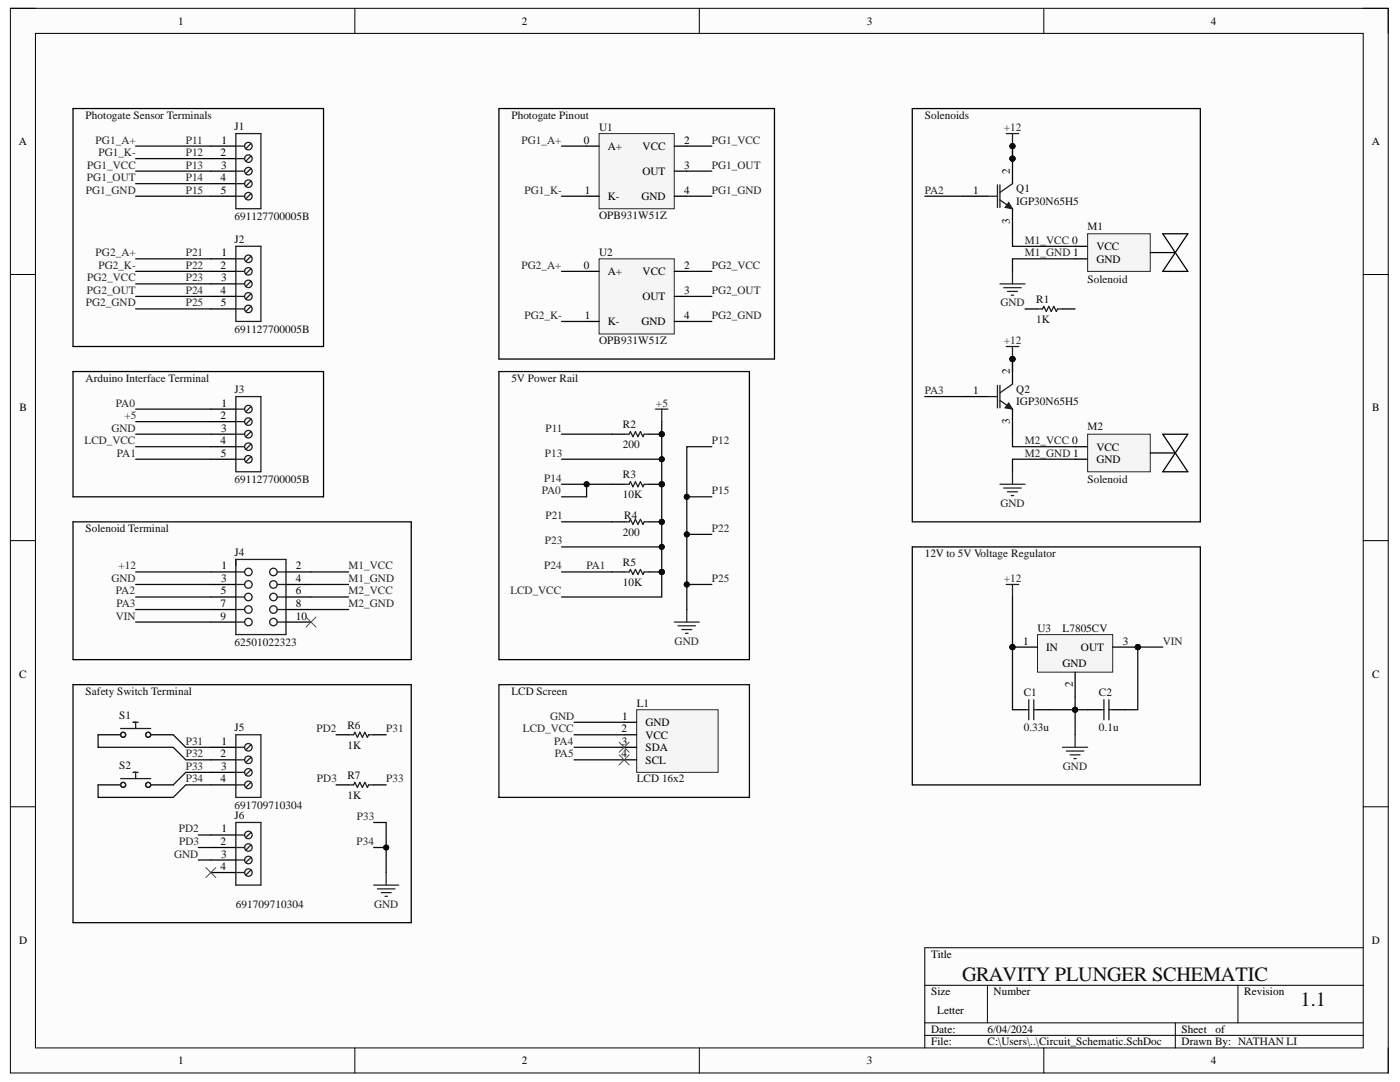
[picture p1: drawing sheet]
<svg xmlns="http://www.w3.org/2000/svg" width="279mm" height="216mm" viewBox="0 0 279 216" stroke-linecap="round" stroke-linejoin="round" font-family="sans-serif">
<defs><g id="words">
<g font-size="4.1" fill="#0e0e0e">
<text x="192" y="195.7">GRAVITY PLUNGER SCHEMATIC</text>
<text x="259.5" y="200.7">1.1</text>
</g>
<g font-size="2.2">
<text x="35.6" y="4.9">1</text>
<text x="104.1" y="4.9">2</text>
<text x="173" y="4.9">3</text>
<text x="241.6" y="4.9">4</text>
<text x="3.8" y="29">A</text>
<text x="44.2" y="28.7">1</text>
<text x="116.5" y="28.7">0</text>
<text x="121.3" y="29.9">A+</text>
<text x="128.3" y="29.9">VCC</text>
<text x="136.5" y="28.7">2</text>
<text x="273.8" y="29">A</text>
<text x="44" y="31.2">2</text>
<text x="44.1" y="33.7">3</text>
<text x="128.2" y="34.9">OUT</text>
<text x="136.5" y="33.7">3</text>
<text x="201.6" y="34.7" transform="rotate(-90 201.6 34.7)">2</text>
<text x="44" y="36.1">4</text>
<text x="44.1" y="38.6">5</text>
<text x="116.7" y="38.6">1</text>
<text x="121.3" y="39.9">K-</text>
<text x="128" y="39.9">GND</text>
<text x="136.5" y="38.6">4</text>
<text x="194.2" y="38.6">1</text>
<text x="201.6" y="44.6" transform="rotate(-90 201.6 44.6)">3</text>
<text x="44" y="53.7">2</text>
<text x="44.2" y="51.2">1</text>
<text x="116.5" y="53.7">0</text>
<text x="136.5" y="53.7">2</text>
<text x="218.8" y="49.9">VCC</text>
<text x="218.8" y="52.4">GND</text>
<text x="44" y="58.6">4</text>
<text x="44.1" y="56.2">3</text>
<text x="121.3" y="54.9">A+</text>
<text x="128.2" y="59.9">OUT</text>
<text x="128.3" y="54.9">VCC</text>
<text x="136.5" y="58.6">3</text>
<text x="44.1" y="61.1">5</text>
<text x="116.7" y="63.6">1</text>
<text x="121.3" y="64.9">K-</text>
<text x="128" y="64.9">GND</text>
<text x="136.5" y="63.6">4</text>
<text x="201.6" y="74.6" transform="rotate(-90 201.6 74.6)">2</text>
<text x="3.9" y="82.1">B</text>
<text x="44" y="83.6">2</text>
<text x="44.2" y="81.1">1</text>
<text x="194.2" y="78.6">1</text>
<text x="273.8" y="82.1">B</text>
<text x="44" y="88.6">4</text>
<text x="44.1" y="86.1">3</text>
<text x="201.6" y="84.6" transform="rotate(-90 201.6 84.6)">3</text>
<text x="218.8" y="89.9">VCC</text>
<text x="44.1" y="91.1">5</text>
<text x="218.8" y="92.4">GND</text>
<text x="44.2" y="113.6">1</text>
<text x="59.1" y="113.6">2</text>
<text x="44.1" y="118.6">5</text>
<text x="44.1" y="116.1">3</text>
<text x="59.1" y="116.1">4</text>
<text x="59.1" y="118.6">6</text>
<text x="44" y="121.1">7</text>
<text x="44" y="123.6">9</text>
<text x="59.1" y="121.1">8</text>
<text x="59.1" y="123.6">10</text>
<text x="204.2" y="128.6">1</text>
<text x="208.8" y="129.9">IN</text>
<text x="215.7" y="129.9">OUT</text>
<text x="224.1" y="128.6">3</text>
<text x="3.8" y="135.2">C</text>
<text x="212" y="133.1">GND</text>
<text x="214.1" y="137.1" transform="rotate(-90 214.1 137.1)">2</text>
<text x="273.8" y="135.2">C</text>
<text x="124.2" y="143.6">1</text>
<text x="44.2" y="148.6">1</text>
<text x="124" y="146.1">2</text>
<text x="124.1" y="148.6">3</text>
<text x="128.8" y="144.9">GND</text>
<text x="128.8" y="147.4">VCC</text>
<text x="128.8" y="149.9">SDA</text>
<text x="44" y="151.1">2</text>
<text x="44.1" y="153.6">3</text>
<text x="124" y="151.1">4</text>
<text x="128.8" y="152.4">SCL</text>
<text x="44" y="156.1">4</text>
<text x="44.2" y="166.1">1</text>
<text x="44" y="168.6">2</text>
<text x="44" y="173.6">4</text>
<text x="44.1" y="171.1">3</text>
<text x="3.8" y="188.3">D</text>
<text x="185.8" y="191.1">Title</text>
<text x="273.8" y="188.3">D</text>
<text x="185.8" y="198.6">Size</text>
<text x="187" y="202.3">Letter</text>
<text x="198.3" y="198.6">Number</text>
<text x="248.3" y="198.6">Revision</text>
<text x="185.8" y="206.1">Date:</text>
<text x="185.8" y="208.6">File:</text>
<text x="197.1" y="206.1">6/04/2024</text>
<text x="197.1" y="208.6">C:\Users\..\Circuit_Schematic.SchDoc</text>
<text x="235.8" y="206.1">Sheet</text>
<text x="235.8" y="208.6">Drawn By: NATHAN LI</text>
<text x="242.6" y="206.1">of</text>
<text x="35.6" y="212.4">1</text>
<text x="104.1" y="212.4">2</text>
<text x="173" y="212.4">3</text>
<text x="241.6" y="212.4">4</text>
</g>
<g font-size="2.2" fill="#0e0e0e">
<text x="17.1" y="23.7">Photogate Sensor Terminals</text>
<text x="102.1" y="23.7">Photogate Pinout</text>
<text x="184.6" y="23.7">Solenoids</text>
<text x="46.8" y="25.9">J1</text>
<text x="119.6" y="26.2">U1</text>
<text x="202.8" y="38.4">Q1</text>
<text x="202.8" y="40.9">IGP30N65H5</text>
<text x="46.8" y="43.9">691127700005B</text>
<text x="119.6" y="43.7">OPB931W51Z</text>
<text x="217" y="45.9">M1</text>
<text x="46.8" y="48.4">J2</text>
<text x="119.6" y="51.2">U2</text>
<text x="217" y="56.4">Solenoid</text>
<text x="206.8" y="64.4">1K</text>
<text x="206.8" y="60.4">R1</text>
<text x="46.8" y="66.4">691127700005B</text>
<text x="119.6" y="68.7">OPB931W51Z</text>
<text x="17.1" y="76.2">Arduino Interface Terminal</text>
<text x="102.1" y="76.2">5V Power Rail</text>
<text x="46.8" y="78.4">J3</text>
<text x="202.8" y="78.4">Q2</text>
<text x="202.8" y="80.9">IGP30N65H5</text>
<text x="124.3" y="89.4">200</text>
<text x="124.3" y="85.4">R2</text>
<text x="217" y="85.9">M2</text>
<text x="124.3" y="95.4">R3</text>
<text x="46.8" y="96.4">691127700005B</text>
<text x="124.3" y="99.4">10K</text>
<text x="217" y="96.4">Solenoid</text>
<text x="17.1" y="106.1">Solenoid Terminal</text>
<text x="124.3" y="106.9">200</text>
<text x="124.6" y="103.6">R4</text>
<text x="46.8" y="110.9">J4</text>
<text x="124.3" y="112.9">R5</text>
<text x="184.6" y="111.1">12V to 5V Voltage Regulator</text>
<text x="124.3" y="116.9">10K</text>
<text x="46.8" y="128.9">62501022323</text>
<text x="207.1" y="126.1">U3</text>
<text x="212" y="126.1">L7805CV</text>
<text x="17.1" y="138.6">Safety Switch Terminal</text>
<text x="23.8" y="143.4">S1</text>
<text x="102.1" y="138.6">LCD Screen</text>
<text x="127.1" y="141.1">L1</text>
<text x="204.3" y="138.9">C1</text>
<text x="219.3" y="138.9">C2</text>
<text x="46.8" y="145.9">J5</text>
<text x="69.3" y="149.4">1K</text>
<text x="69.3" y="145.4">R6</text>
<text x="204.3" y="145.9">0.33u</text>
<text x="219.3" y="145.9">0.1u</text>
<text x="23.8" y="153.4">S2</text>
<text x="69.3" y="155.4">R7</text>
<text x="46.8" y="161.4">691709710304</text>
<text x="69.3" y="159.4">1K</text>
<text x="127.1" y="156.1">LCD 16x2</text>
<text x="46.8" y="163.4">J6</text>
<text x="47.1" y="181.1">691709710304</text>
</g>
<g font-size="2.2" fill="#262626">
<text x="19.1" y="28.7">PG1_A+</text>
<text x="37.1" y="28.7">P11</text>
<text x="104.1" y="28.7">PG1_A+</text>
<text x="142" y="28.7">PG1_VCC</text>
<text x="200.3" y="26.2">+12</text>
<text x="17.4" y="33.7">PG1_VCC</text>
<text x="19.6" y="31.2">PG1_K-</text>
<text x="37.1" y="31.2">P12</text>
<text x="37.1" y="33.7">P13</text>
<text x="142" y="33.7">PG1_OUT</text>
<text x="17.1" y="38.6">PG1_GND</text>
<text x="17.3" y="36.1">PG1_OUT</text>
<text x="37.1" y="36.1">P14</text>
<text x="37.1" y="38.6">P15</text>
<text x="104.6" y="38.6">PG1_K-</text>
<text x="142" y="38.6">PG1_GND</text>
<text x="184.6" y="38.6">PA2</text>
<text x="19.1" y="51.2">PG2_A+</text>
<text x="19.6" y="53.7">PG2_K-</text>
<text x="37.1" y="51.2">P21</text>
<text x="37.1" y="53.7">P22</text>
<text x="104.1" y="53.7">PG2_A+</text>
<text x="142" y="53.7">PG2_VCC</text>
<text x="204.6" y="48.7">M1_VCC 0</text>
<text x="204.6" y="51.2">M1_GND 1</text>
<text x="17.3" y="58.6">PG2_OUT</text>
<text x="17.4" y="56.2">PG2_VCC</text>
<text x="37.1" y="56.2">P23</text>
<text x="37.1" y="58.6">P24</text>
<text x="142" y="58.6">PG2_OUT</text>
<text x="17.1" y="61.1">PG2_GND</text>
<text x="37.1" y="61.1">P25</text>
<text x="104.6" y="63.6">PG2_K-</text>
<text x="142" y="63.6">PG2_GND</text>
<text x="199.7" y="61.1">GND</text>
<text x="200.3" y="68.7">+12</text>
<text x="23.1" y="81.1">PA0</text>
<text x="24.8" y="83.6">+5</text>
<text x="130.9" y="81.1">+5</text>
<text x="184.6" y="78.6">PA3</text>
<text x="16.9" y="88.6">LCD_VCC</text>
<text x="22.2" y="86.1">GND</text>
<text x="108.8" y="86.1">P11</text>
<text x="142" y="88.6">P12</text>
<text x="204.6" y="88.6">M2_VCC 0</text>
<text x="23.3" y="91.1">PA1</text>
<text x="108.8" y="91.1">P13</text>
<text x="204.6" y="91.1">M2_GND 1</text>
<text x="108.1" y="98.7">PA0</text>
<text x="108.6" y="96.2">P14</text>
<text x="142" y="98.7">P15</text>
<text x="199.7" y="101.1">GND</text>
<text x="108.8" y="103.6">P21</text>
<text x="142" y="106.1">P22</text>
<text x="23.6" y="113.6">+12</text>
<text x="69.6" y="113.6">M1_VCC</text>
<text x="108.6" y="113.6">P24</text>
<text x="108.8" y="108.6">P23</text>
<text x="117" y="113.6">PA1</text>
<text x="22.2" y="116.1">GND</text>
<text x="23.1" y="118.6">PA2</text>
<text x="69.6" y="116.1">M1_GND</text>
<text x="69.6" y="118.6">M2_VCC</text>
<text x="101.9" y="118.6">LCD_VCC</text>
<text x="142" y="116.1">P25</text>
<text x="200.3" y="116.1">+12</text>
<text x="23.1" y="123.6">VIN</text>
<text x="23.3" y="121.1">PA3</text>
<text x="69.6" y="121.1">M2_GND</text>
<text x="134.6" y="128.6">GND</text>
<text x="232.1" y="128.6">VIN</text>
<text x="109.8" y="143.6">GND</text>
<text x="37.1" y="148.6">P31</text>
<text x="63.2" y="146.1">PD2</text>
<text x="77.1" y="146.1">P31</text>
<text x="104.4" y="146.1">LCD_VCC</text>
<text x="110.6" y="148.6">PA4</text>
<text x="37.1" y="151.1">P32</text>
<text x="37.1" y="153.6">P33</text>
<text x="110.7" y="151.1">PA5</text>
<text x="212.1" y="153.6">GND</text>
<text x="37.1" y="156.1">P34</text>
<text x="63.2" y="156.1">PD3</text>
<text x="77.1" y="156.1">P33</text>
<text x="35.7" y="166.1">PD2</text>
<text x="71.2" y="163.6">P33</text>
<text x="34.8" y="171.1">GND</text>
<text x="35.7" y="168.6">PD3</text>
<text x="71.1" y="168.6">P34</text>
<text x="74.7" y="181.1">GND</text>
</g>
</g></defs>
<path d="M2.1 1.7h275v212.4h-275z" fill-rule="evenodd" fill="#fcfcfc"/>
<path d="M2.1 1.7h275v212.4h-275z" fill="none" stroke="#000" stroke-width=".2"/>
<path d="M7.1 6.7h265v202.4h-265z" fill-rule="evenodd" fill="#fcfcfc"/>
<g fill="none" stroke="#000" stroke-width=".2">
<path d="M2.1 1.7h5M7.1 6.7h265v202.4h-265zM70.8 1.7v5M139.6 1.7v5M208.3 1.7v5M272.1 1.7h5v5M2.1 54.8h5M272.1 54.8h5M2.1 107.9h5M272.1 107.9h5M2.1 161h5M272.1 161h5"/>
<path d="M184.6 196.6h87.5M197.1 196.6v7.5M247.1 196.6v7.5M272.1 189.1h-87.5v20M70.8 209.1v5M139.6 209.1v5M184.6 204.1h87.5M184.6 206.6h87.5M208.3 209.1v5M234.6 204.1v5M277.1 209.1v5"/>
</g>
<path d="M119.6 51.6h15v15h-15z" fill-rule="evenodd" fill="#f5f5f5"/>
<path d="M119.6 51.6h15v15h-15z" fill="none" stroke="#262626" stroke-width=".2"/>
<path d="M117.1 54.1h2.5M134.6 54.1h2.5M134.6 59.1h2.5M117.1 64.1h2.5M134.6 64.1h2.5" fill="none" stroke="#000" stroke-width=".25"/>
<path d="M217.1 46.6h12.5v7.6h-12.5z" fill-rule="evenodd" fill="#f5f5f5"/>
<path d="M217.1 46.6h12.5v7.6h-12.5z" fill="none" stroke="#262626" stroke-width=".2"/>
<path d="M214.6 49.2h2.5M214.6 51.6h2.5M229.6 50.4h5M232.1 46.6h5l-5 7.6h5z" fill="none" stroke="#000" stroke-width=".25"/>
<circle cx="202.1" cy="31.7" r=".5" fill="#0e0e0e"/>
<circle cx="202.1" cy="31.7" r=".5" fill="none" stroke="#0e0e0e" stroke-width=".2"/>
<path d="M192.1 39.2h5M202.1 31.7v5M202.1 41.7v4.9" fill="none" stroke="#000" stroke-width=".25"/>
<circle cx="202.1" cy="31.7" r=".5" fill="#0e0e0e"/>
<circle cx="202.1" cy="31.7" r=".5" fill="none" stroke="#0e0e0e" stroke-width=".2"/>
<path d="M199.6 39.9l2.5 1.8M199.6 36.9v4.5M202.1 36.7l-2.5 1.7" fill="none" stroke="#1c1c1c" stroke-width=".25"/>
<path d="M201.3 40.4l.8 1.3-1.5-.3z" fill="#1c1c1c"/>
<path d="M201.3 40.4l.8 1.3-1.5-.3z" fill="none" stroke="#1c1c1c" stroke-width=".2"/>
<path d="M197.1 39.2h2M199.1 36.9v4.5" fill="none" stroke="#1c1c1c" stroke-width=".25"/>
<path d="M200.8 26.7h2.5M202.1 26.7v2.5M199.6 56.6h5M200.3 57.4h3.5M201.1 58.1h2M201.8 58.9h.5M202.1 54.2v2.4" fill="none" stroke="#262626" stroke-width=".25"/>
<circle cx="202.1" cy="29.2" r=".5" fill="#0e0e0e"/>
<circle cx="202.1" cy="29.2" r=".5" fill="none" stroke="#0e0e0e" stroke-width=".2"/>
<path d="M217.1 86.6h12.5v7.5h-12.5z" fill-rule="evenodd" fill="#f5f5f5"/>
<path d="M217.1 86.6h12.5v7.5h-12.5z" fill="none" stroke="#262626" stroke-width=".2"/>
<path d="M214.6 89.1h2.5M214.6 91.6h2.5M229.6 90.4h5M232.1 86.6h5l-5 7.5h5z" fill="none" stroke="#000" stroke-width=".25"/>
<circle cx="202.1" cy="71.6" r=".5" fill="#0e0e0e"/>
<circle cx="202.1" cy="71.6" r=".5" fill="none" stroke="#0e0e0e" stroke-width=".2"/>
<path d="M192.1 79.1h5M202.1 71.6v5M202.1 81.6v5" fill="none" stroke="#000" stroke-width=".25"/>
<circle cx="202.1" cy="71.6" r=".5" fill="#0e0e0e"/>
<circle cx="202.1" cy="71.6" r=".5" fill="none" stroke="#0e0e0e" stroke-width=".2"/>
<path d="M199.6 79.9l2.5 1.7M199.6 76.9v4.5M202.1 76.6l-2.5 1.8" fill="none" stroke="#1c1c1c" stroke-width=".25"/>
<path d="M201.3 80.4l.8 1.2-1.5-.2z" fill="#1c1c1c"/>
<path d="M201.3 80.4l.8 1.2-1.5-.2z" fill="none" stroke="#1c1c1c" stroke-width=".2"/>
<path d="M197.1 79.1h2M199.1 76.9v4.5" fill="none" stroke="#1c1c1c" stroke-width=".25"/>
<path d="M200.8 69.1h2.5M202.1 69.1v2.5M199.6 96.6h5M200.3 97.4h3.5M201.1 98.1h2M201.8 98.9h.5M202.1 94.1v2.5" fill="none" stroke="#262626" stroke-width=".25"/>
<circle cx="202.1" cy="71.6" r=".5" fill="#0e0e0e"/>
<circle cx="202.1" cy="71.6" r=".5" fill="none" stroke="#0e0e0e" stroke-width=".2"/>
<circle cx="202.1" cy="129.1" r=".5" fill="#0e0e0e"/>
<circle cx="202.1" cy="129.1" r=".5" fill="none" stroke="#0e0e0e" stroke-width=".2"/>
<circle cx="227.1" cy="129.1" r=".5" fill="#0e0e0e"/>
<circle cx="227.1" cy="129.1" r=".5" fill="none" stroke="#0e0e0e" stroke-width=".2"/>
<path d="M207.1 126.6h15v7.5h-15z" fill-rule="evenodd" fill="#f5f5f5"/>
<path d="M207.1 126.6h15v7.5h-15z" fill="none" stroke="#262626" stroke-width=".2"/>
<path d="M202.1 129.1h5" fill="none" stroke="#000" stroke-width=".25"/>
<circle cx="202.1" cy="129.1" r=".5" fill="#0e0e0e"/>
<circle cx="202.1" cy="129.1" r=".5" fill="none" stroke="#0e0e0e" stroke-width=".2"/>
<path d="M214.6 134.1v5M222.1 129.1h5" fill="none" stroke="#000" stroke-width=".25"/>
<circle cx="227.1" cy="129.1" r=".5" fill="#0e0e0e"/>
<circle cx="227.1" cy="129.1" r=".5" fill="none" stroke="#0e0e0e" stroke-width=".2"/>
<path d="M130.8 81.6h2.5M132.1 81.6v2.5M200.8 116.6h2.5M202.1 116.6v2.5M212.1 149.1h5M212.8 149.9h3.5M213.6 150.6h2M214.3 151.4h.5M214.6 146.6v2.5" fill="none" stroke="#262626" stroke-width=".25"/>
<path d="M42.1 51.6h5M42.1 54.1h5M42.1 56.6h5M42.1 59.1h5M42.1 61.6h5M202.1 141.6h2.5M207.1 141.6h2.5M217.1 141.6h2.5M222.1 141.6h2.5" fill="none" stroke="#000" stroke-width=".25"/>
<g fill="none" stroke="#1c1c1c" stroke-width=".25">
<path d="M47.1 51.6h1.7M47.1 54.1h1.7M47.1 56.6h1.7M47.1 59.1h1.7M47.1 49.1h5v15h-5zM50.1 51.1l-1.1 1.1M50.1 53.6l-1.1 1.1M50.1 56.1l-1.1 1.1M50.1 58.6l-1.1 1.1M47.1 61.6h1.7M50.1 61.1l-1.1 1.1M205.3 139.6v4"/>
<path d="M206.3 139.6v4M220.3 139.6v4M221.3 139.6v4M204.6 141.6h.7M206.3 141.6h.8M219.6 141.6h.7M221.3 141.6h.8"/>
<circle cx="49.6" cy="51.6" r=".75"/>
<circle cx="49.6" cy="56.6" r=".75"/>
<circle cx="49.6" cy="59.1" r=".75"/>
<circle cx="49.6" cy="54.1" r=".75"/>
<circle cx="49.6" cy="61.6" r=".75"/>
</g>
<path d="M119.6 26.7h15v15h-15z" fill-rule="evenodd" fill="#f5f5f5"/>
<path d="M119.6 26.7h15v15h-15z" fill="none" stroke="#262626" stroke-width=".2"/>
<path d="M42.1 29.2h5M42.1 39.2h5M42.1 34.2h5M42.1 31.7h5M42.1 36.7h5M117.1 29.2h2.5M117.1 39.2h2.5M134.6 29.2h2.5M134.6 39.2h2.5M134.6 34.2h2.5" fill="none" stroke="#000" stroke-width=".25"/>
<g fill="none" stroke="#1c1c1c" stroke-width=".25">
<path d="M47.1 29.2h1.7M47.1 31.7h1.7M47.1 34.2h1.7M47.1 36.7h1.7M47.1 26.7h5v14.9h-5zM47.1 39.2h1.7M50.1 28.6l-1.1 1.1M50.1 31.1l-1.1 1.1M50.1 33.6l-1.1 1.1M50.1 36.1l-1.1 1.1M50.1 38.6l-1.1 1.1"/>
<circle cx="49.6" cy="34.2" r=".75"/>
<circle cx="49.6" cy="29.2" r=".75"/>
<circle cx="49.6" cy="39.1" r=".75"/>
<circle cx="49.6" cy="36.7" r=".75"/>
<circle cx="49.6" cy="31.7" r=".75"/>
</g>
<circle cx="132.1" cy="86.6" r=".5" fill="#0e0e0e"/>
<circle cx="132.1" cy="86.6" r=".5" fill="none" stroke="#0e0e0e" stroke-width=".2"/>
<path d="M129.6 86.6h2.5" fill="none" stroke="#000" stroke-width=".25"/>
<circle cx="132.1" cy="86.6" r=".5" fill="#0e0e0e"/>
<circle cx="132.1" cy="86.6" r=".5" fill="none" stroke="#0e0e0e" stroke-width=".2"/>
<path d="M122.1 86.6h2.5" fill="none" stroke="#000" stroke-width=".25"/>
<path d="M124.6 86.6h1l.2-.5 .5 1 .5-1 .5 1 .5-1 .5 1 .3-.5h1" fill="none" stroke="#1c1c1c" stroke-width=".25"/>
<circle cx="132.1" cy="96.6" r=".5" fill="#0e0e0e"/>
<circle cx="132.1" cy="96.6" r=".5" fill="none" stroke="#0e0e0e" stroke-width=".2"/>
<path d="M129.6 96.6h2.5" fill="none" stroke="#000" stroke-width=".25"/>
<circle cx="132.1" cy="96.6" r=".5" fill="#0e0e0e"/>
<circle cx="132.1" cy="96.6" r=".5" fill="none" stroke="#0e0e0e" stroke-width=".2"/>
<path d="M122.1 96.6h2.5" fill="none" stroke="#000" stroke-width=".25"/>
<path d="M124.6 96.6h1l.2-.5 .5 1 .5-1 .5 1 .5-1 .5 1 .3-.5h1" fill="none" stroke="#1c1c1c" stroke-width=".25"/>
<path d="M134.6 124.1h5M135.3 124.9h3.5M136.1 125.6h2M136.8 126.4h.5M137.1 121.6v2.5" fill="none" stroke="#262626" stroke-width=".25"/>
<circle cx="132.1" cy="104.1" r=".5" fill="#0e0e0e"/>
<circle cx="132.1" cy="104.1" r=".5" fill="none" stroke="#0e0e0e" stroke-width=".2"/>
<path d="M129.6 104.1h2.5" fill="none" stroke="#000" stroke-width=".25"/>
<circle cx="132.1" cy="104.1" r=".5" fill="#0e0e0e"/>
<circle cx="132.1" cy="104.1" r=".5" fill="none" stroke="#0e0e0e" stroke-width=".2"/>
<path d="M122.1 104.1h2.5" fill="none" stroke="#000" stroke-width=".25"/>
<path d="M124.6 104.1h1l.2-.5 .5 1 .5-1 .5 1 .5-1 .5 1 .3-.5h1" fill="none" stroke="#1c1c1c" stroke-width=".25"/>
<circle cx="132.1" cy="114.1" r=".5" fill="#0e0e0e"/>
<circle cx="132.1" cy="114.1" r=".5" fill="none" stroke="#0e0e0e" stroke-width=".2"/>
<path d="M129.6 114.1h2.5" fill="none" stroke="#000" stroke-width=".25"/>
<circle cx="132.1" cy="114.1" r=".5" fill="#0e0e0e"/>
<circle cx="132.1" cy="114.1" r=".5" fill="none" stroke="#0e0e0e" stroke-width=".2"/>
<g fill="none" stroke="#000" stroke-width=".25">
<path d="M14.6 21.7h50v47.4h-50zM99.6 21.7h55v49.9h-55zM182.1 21.7h57.5v82.4h-57.5zM14.6 74.1h50v25h-50zM99.6 74.1v57.5h50v-57.5M204.6 61.6h2.5M212.1 61.6h2.5M42.1 81.6h5M42.1 84.1h5M42.1 86.6h5M42.1 89.1h5M42.1 91.6h5"/>
<path d="M14.6 104.1h67.5v27.5h-67.5zM42.1 114.1h5M42.1 116.6h5M42.1 119.1h5M57.1 114.1h5M57.1 116.6h5M57.1 119.1h5M122.1 114.1h2.5M182.1 109.1h57.5v47.5h-57.5zM14.6 136.6h67.5v47.5h-67.5zM42.1 121.6h5M42.1 124.1h5"/>
<path d="M57.1 121.6h5M57.1 124.1h5M19.6 156.6h4.5M19.6 146.6h4.5M30.1 156.6h4.5M30.1 146.6h4.5M42.1 149.1h5M42.1 151.6h5M42.1 154.1h5M42.1 156.6h5M67.1 156.6h2.5M67.1 146.6h2.5"/>
<path d="M74.6 156.6h2.5M74.6 146.6h2.5M42.1 166.6h5M42.1 169.1h5M42.1 171.6h5M42.1 174.1h5"/>
</g>
<g fill="none" stroke="#1c1c1c" stroke-width=".25">
<path d="M47.1 79.1h5v15h-5zM207.1 61.6h1l.2-.5 .5 1 .5-1 .5 1 .5-1 .5 1 .3-.5h1M47.1 86.6h1.7M47.1 89.1h1.7M47.1 91.6h1.7M47.1 81.6h1.7M47.1 84.1h1.7M50.1 81.1l-1.1 1.1M50.1 83.6l-1.1 1.1M50.1 86.1l-1.1 1.1M50.1 88.6l-1.1 1.1M50.1 91.1l-1.1 1.1"/>
<path d="M47.1 114.1h1.7M47.1 111.6h10v15h-10zM47.1 116.6h1.7M47.1 119.1h1.7M55.3 114.1h1.8M55.3 116.6h1.8M55.3 119.1h1.8M124.6 114.1h1l.2-.5 .5 1 .5-1 .5 1 .5-1 .5 1 .3-.5h1M47.1 121.6h1.7M47.1 124.1h1.7M55.3 121.6h1.8M55.3 124.1h1.8"/>
<path d="M24.1 155.4h6M24.1 145.4h6M26.6 154.1h1M26.6 144.1h1M27.1 144.1v1.3M27.1 154.1v1.3M47.1 146.6h5v12.5h-5zM47.1 149.1h1.7M47.1 151.6h1.7M47.1 154.1h1.7M47.1 156.6h1.7M50.1 148.6l-1.1 1"/>
<path d="M50.1 151.1l-1.1 1M50.1 153.6l-1.1 1M50.1 156.1l-1.1 1M69.6 146.6h1l.2-.5 .5 1 .5-1 .5 1 .5-1 .5 1 .3-.5h1M69.6 156.6h1l.2-.5 .5 1 .5-1 .5 1 .5-1 .5 1 .3-.5h1M47.1 164.1h5v12.5h-5zM47.1 166.6h1.7M47.1 169.1h1.7M47.1 171.6h1.7M47.1 174.1h1.7M50.1 166.1l-1.1 1M50.1 168.6l-1.1 1"/>
<path d="M50.1 171.1l-1.1 1M50.1 173.6l-1.1 1"/>
<circle cx="49.6" cy="91.6" r=".75"/>
<circle cx="49.6" cy="84.1" r=".75"/>
<circle cx="49.6" cy="89.1" r=".75"/>
<circle cx="49.6" cy="81.6" r=".75"/>
<circle cx="49.6" cy="86.6" r=".75"/>
<circle cx="49.6" cy="114.1" r=".75"/>
<circle cx="49.6" cy="119.1" r=".75"/>
<circle cx="49.6" cy="116.6" r=".75"/>
<circle cx="54.6" cy="114.1" r=".75"/>
<circle cx="54.6" cy="119.1" r=".75"/>
<circle cx="54.6" cy="116.6" r=".75"/>
<circle cx="49.6" cy="124.1" r=".75"/>
<circle cx="49.6" cy="121.6" r=".75"/>
<circle cx="54.6" cy="124.1" r=".75"/>
<circle cx="54.6" cy="121.6" r=".75"/>
<circle cx="24.6" cy="156.6" r=".5"/>
<circle cx="24.6" cy="146.6" r=".5"/>
<circle cx="29.6" cy="146.6" r=".5"/>
<circle cx="29.6" cy="156.6" r=".5"/>
<circle cx="49.6" cy="156.6" r=".75"/>
<circle cx="49.6" cy="154.1" r=".75"/>
<circle cx="49.6" cy="151.6" r=".75"/>
<circle cx="49.6" cy="149.1" r=".75"/>
<circle cx="49.6" cy="169.1" r=".75"/>
<circle cx="49.6" cy="166.6" r=".75"/>
<circle cx="49.6" cy="171.6" r=".75"/>
<circle cx="49.6" cy="174.1" r=".75"/>
</g>
<path d="M61.1 123.1l2 2M63.1 123.1l-2 2M41.1 173.1l2 2M43.1 173.1l-2 2" fill="none" stroke="#4c4c4c" stroke-width=".2"/>
<path d="M74.6 176.6h5M75.3 177.4h3.5M76.1 178.1h2M76.8 178.9h.5M77.1 174.1v2.5" fill="none" stroke="#262626" stroke-width=".25"/>
<path d="M127.1 141.6h16.2v12.5h-16.2z" fill-rule="evenodd" fill="#f5f5f5"/>
<path d="M127.1 141.6h16.2v12.5h-16.2z" fill="none" stroke="#262626" stroke-width=".2"/>
<path d="M124.6 144.1h2.5M124.6 146.6h2.5M124.6 149.1h2.5M124.6 151.6h2.5" fill="none" stroke="#000" stroke-width=".25"/>
<path d="M184.6 39.2h7.5M202.1 29.2v2.5M214.6 51.6h-12.5v2.6" fill="none" stroke="#0e0e0e" stroke-width=".25"/>
<circle cx="202.1" cy="31.7" r=".5" fill="#0e0e0e"/>
<circle cx="202.1" cy="31.7" r=".5" fill="none" stroke="#0e0e0e" stroke-width=".2"/>
<circle cx="202.1" cy="29.2" r=".5" fill="#0e0e0e"/>
<circle cx="202.1" cy="29.2" r=".5" fill="none" stroke="#0e0e0e" stroke-width=".2"/>
<path d="M202.1 46.6v2.6h12.5M184.6 79.1h7.5M202.1 71.6v2.5M214.6 91.6h-12.5v2.5" fill="none" stroke="#0e0e0e" stroke-width=".25"/>
<circle cx="202.1" cy="71.6" r=".5" fill="#0e0e0e"/>
<circle cx="202.1" cy="71.6" r=".5" fill="none" stroke="#0e0e0e" stroke-width=".2"/>
<path d="M202.1 29.2v2.5M202.1 86.6v2.5h12.5" fill="none" stroke="#0e0e0e" stroke-width=".25"/>
<circle cx="202.1" cy="29.2" r=".5" fill="#0e0e0e"/>
<circle cx="202.1" cy="29.2" r=".5" fill="none" stroke="#0e0e0e" stroke-width=".2"/>
<circle cx="202.1" cy="31.7" r=".5" fill="#0e0e0e"/>
<circle cx="202.1" cy="31.7" r=".5" fill="none" stroke="#0e0e0e" stroke-width=".2"/>
<path d="M202.1 119.1v10" fill="none" stroke="#0e0e0e" stroke-width=".25"/>
<circle cx="202.1" cy="129.1" r=".5" fill="#0e0e0e"/>
<circle cx="202.1" cy="129.1" r=".5" fill="none" stroke="#0e0e0e" stroke-width=".2"/>
<path d="M202.1 129.1v12.5" fill="none" stroke="#0e0e0e" stroke-width=".25"/>
<circle cx="202.1" cy="129.1" r=".5" fill="#0e0e0e"/>
<circle cx="202.1" cy="129.1" r=".5" fill="none" stroke="#0e0e0e" stroke-width=".2"/>
<path d="M209.6 141.6h5" fill="none" stroke="#0e0e0e" stroke-width=".25"/>
<circle cx="214.6" cy="141.6" r=".5" fill="#0e0e0e"/>
<circle cx="214.6" cy="141.6" r=".5" fill="none" stroke="#0e0e0e" stroke-width=".2"/>
<path d="M227.1 129.1v12.5h-2.5" fill="none" stroke="#0e0e0e" stroke-width=".25"/>
<circle cx="227.1" cy="129.1" r=".5" fill="#0e0e0e"/>
<circle cx="227.1" cy="129.1" r=".5" fill="none" stroke="#0e0e0e" stroke-width=".2"/>
<path d="M214.6 141.6h2.5" fill="none" stroke="#0e0e0e" stroke-width=".25"/>
<circle cx="214.6" cy="141.6" r=".5" fill="#0e0e0e"/>
<circle cx="214.6" cy="141.6" r=".5" fill="none" stroke="#0e0e0e" stroke-width=".2"/>
<path d="M227.1 129.1h5" fill="none" stroke="#0e0e0e" stroke-width=".25"/>
<circle cx="227.1" cy="129.1" r=".5" fill="#0e0e0e"/>
<circle cx="227.1" cy="129.1" r=".5" fill="none" stroke="#0e0e0e" stroke-width=".2"/>
<g fill="none" stroke="#0e0e0e" stroke-width=".25">
<path d="M27.1 29.2h15M27.1 39.2h15M27.1 34.2h15M27.1 31.7h15M27.1 36.7h15M112.1 29.2h5M112.1 39.2h5M137.1 29.2h5M137.1 39.2h5M137.1 34.2h5M27.1 54.1h15M27.1 59.1h15"/>
<path d="M27.1 51.6h15M27.1 56.6h15M112.1 54.1h5M137.1 54.1h5M137.1 59.1h5M27.1 61.6h15M112.1 64.1h5M137.1 64.1h5M112.1 86.6h10M112.1 104.1h10M112.1 114.1h10M137.1 106.6h5"/>
</g>
<circle cx="137.1" cy="106.6" r=".5" fill="#0e0e0e"/>
<circle cx="137.1" cy="106.6" r=".5" fill="none" stroke="#0e0e0e" stroke-width=".2"/>
<path d="M112.1 91.6h20" fill="none" stroke="#0e0e0e" stroke-width=".25"/>
<circle cx="132.1" cy="91.6" r=".5" fill="#0e0e0e"/>
<circle cx="132.1" cy="91.6" r=".5" fill="none" stroke="#0e0e0e" stroke-width=".2"/>
<path d="M112.1 109.1h20" fill="none" stroke="#0e0e0e" stroke-width=".25"/>
<circle cx="132.1" cy="109.1" r=".5" fill="#0e0e0e"/>
<circle cx="132.1" cy="109.1" r=".5" fill="none" stroke="#0e0e0e" stroke-width=".2"/>
<path d="M137.1 99.1h5" fill="none" stroke="#0e0e0e" stroke-width=".25"/>
<circle cx="137.1" cy="99.1" r=".5" fill="#0e0e0e"/>
<circle cx="137.1" cy="99.1" r=".5" fill="none" stroke="#0e0e0e" stroke-width=".2"/>
<path d="M137.1 116.6h5" fill="none" stroke="#0e0e0e" stroke-width=".25"/>
<circle cx="137.1" cy="116.6" r=".5" fill="#0e0e0e"/>
<circle cx="137.1" cy="116.6" r=".5" fill="none" stroke="#0e0e0e" stroke-width=".2"/>
<path d="M27.1 81.6h15M27.1 84.1h15M27.1 86.6h15M27.1 91.6h15M214.6 139.1v7.5" fill="none" stroke="#0e0e0e" stroke-width=".25"/>
<circle cx="214.6" cy="141.6" r=".5" fill="#0e0e0e"/>
<circle cx="214.6" cy="141.6" r=".5" fill="none" stroke="#0e0e0e" stroke-width=".2"/>
<g fill="none" stroke="#0e0e0e" stroke-width=".25">
<path d="M27.1 114.1h15M27.1 116.6h15M27.1 119.1h15M62.1 114.1h7.5M62.1 116.6h7.5M62.1 119.1h7.5M27.1 121.6h15M27.1 124.1h15M62.1 121.6h7.5M39.6 166.6h2.5M39.6 169.1h2.5M39.6 171.6h2.5"/>
<path d="M74.6 169.1h2.5"/>
</g>
<circle cx="77.1" cy="169.1" r=".5" fill="#0e0e0e"/>
<circle cx="77.1" cy="169.1" r=".5" fill="none" stroke="#0e0e0e" stroke-width=".2"/>
<path d="M142.1 89.1h-5v32.5" fill="none" stroke="#0e0e0e" stroke-width=".25"/>
<circle cx="137.1" cy="116.6" r=".5" fill="#0e0e0e"/>
<circle cx="137.1" cy="116.6" r=".5" fill="none" stroke="#0e0e0e" stroke-width=".2"/>
<circle cx="137.1" cy="106.6" r=".5" fill="#0e0e0e"/>
<circle cx="137.1" cy="106.6" r=".5" fill="none" stroke="#0e0e0e" stroke-width=".2"/>
<circle cx="137.1" cy="99.1" r=".5" fill="#0e0e0e"/>
<circle cx="137.1" cy="99.1" r=".5" fill="none" stroke="#0e0e0e" stroke-width=".2"/>
<path d="M132.1 96.6v17.5" fill="none" stroke="#0e0e0e" stroke-width=".25"/>
<circle cx="132.1" cy="96.6" r=".5" fill="#0e0e0e"/>
<circle cx="132.1" cy="96.6" r=".5" fill="none" stroke="#0e0e0e" stroke-width=".2"/>
<circle cx="132.1" cy="104.1" r=".5" fill="#0e0e0e"/>
<circle cx="132.1" cy="104.1" r=".5" fill="none" stroke="#0e0e0e" stroke-width=".2"/>
<circle cx="132.1" cy="109.1" r=".5" fill="#0e0e0e"/>
<circle cx="132.1" cy="109.1" r=".5" fill="none" stroke="#0e0e0e" stroke-width=".2"/>
<circle cx="132.1" cy="114.1" r=".5" fill="#0e0e0e"/>
<circle cx="132.1" cy="114.1" r=".5" fill="none" stroke="#0e0e0e" stroke-width=".2"/>
<path d="M132.1 84.1v12.5" fill="none" stroke="#0e0e0e" stroke-width=".25"/>
<circle cx="132.1" cy="86.6" r=".5" fill="#0e0e0e"/>
<circle cx="132.1" cy="86.6" r=".5" fill="none" stroke="#0e0e0e" stroke-width=".2"/>
<circle cx="132.1" cy="91.6" r=".5" fill="#0e0e0e"/>
<circle cx="132.1" cy="91.6" r=".5" fill="none" stroke="#0e0e0e" stroke-width=".2"/>
<circle cx="132.1" cy="96.6" r=".5" fill="#0e0e0e"/>
<circle cx="132.1" cy="96.6" r=".5" fill="none" stroke="#0e0e0e" stroke-width=".2"/>
<path d="M74.6 164.1h2.5v10" fill="none" stroke="#0e0e0e" stroke-width=".25"/>
<circle cx="77.1" cy="169.1" r=".5" fill="#0e0e0e"/>
<circle cx="77.1" cy="169.1" r=".5" fill="none" stroke="#0e0e0e" stroke-width=".2"/>
<path d="M132.1 114.1v5h-20M19.6 156.6v2.5h15l2.5-2.5h5M19.6 146.6v2.5h15l2.5 2.5h5M34.6 146.6l2.5 2.5h5M42.1 154.1h-5l-2.5 2.5M114.6 144.1h10M114.6 146.6h10" fill="none" stroke="#0e0e0e" stroke-width=".25"/>
<circle cx="132.1" cy="114.1" r=".5" fill="#0e0e0e"/>
<circle cx="132.1" cy="114.1" r=".5" fill="none" stroke="#0e0e0e" stroke-width=".2"/>
<path d="M99.6 74.1h50M117.1 96.6v2.5h-5" fill="none" stroke="#0e0e0e" stroke-width=".25"/>
<circle cx="117.1" cy="96.6" r=".5" fill="#0e0e0e"/>
<circle cx="117.1" cy="96.6" r=".5" fill="none" stroke="#0e0e0e" stroke-width=".2"/>
<path d="M112.1 96.6h10" fill="none" stroke="#0e0e0e" stroke-width=".25"/>
<circle cx="117.1" cy="96.6" r=".5" fill="#0e0e0e"/>
<circle cx="117.1" cy="96.6" r=".5" fill="none" stroke="#0e0e0e" stroke-width=".2"/>
<path d="M27.1 89.1h15M99.6 136.6h50v22.5h-50zM114.6 149.1h10M114.6 151.6h10" fill="none" stroke="#0e0e0e" stroke-width=".25"/>
<path d="M123.6 148.1l2 2M123.6 150.6l2 2M125.6 148.1l-2 2M125.6 150.6l-2 2" fill="none" stroke="#4c4c4c" stroke-width=".2"/>
<use href="#words"/>
</svg>
